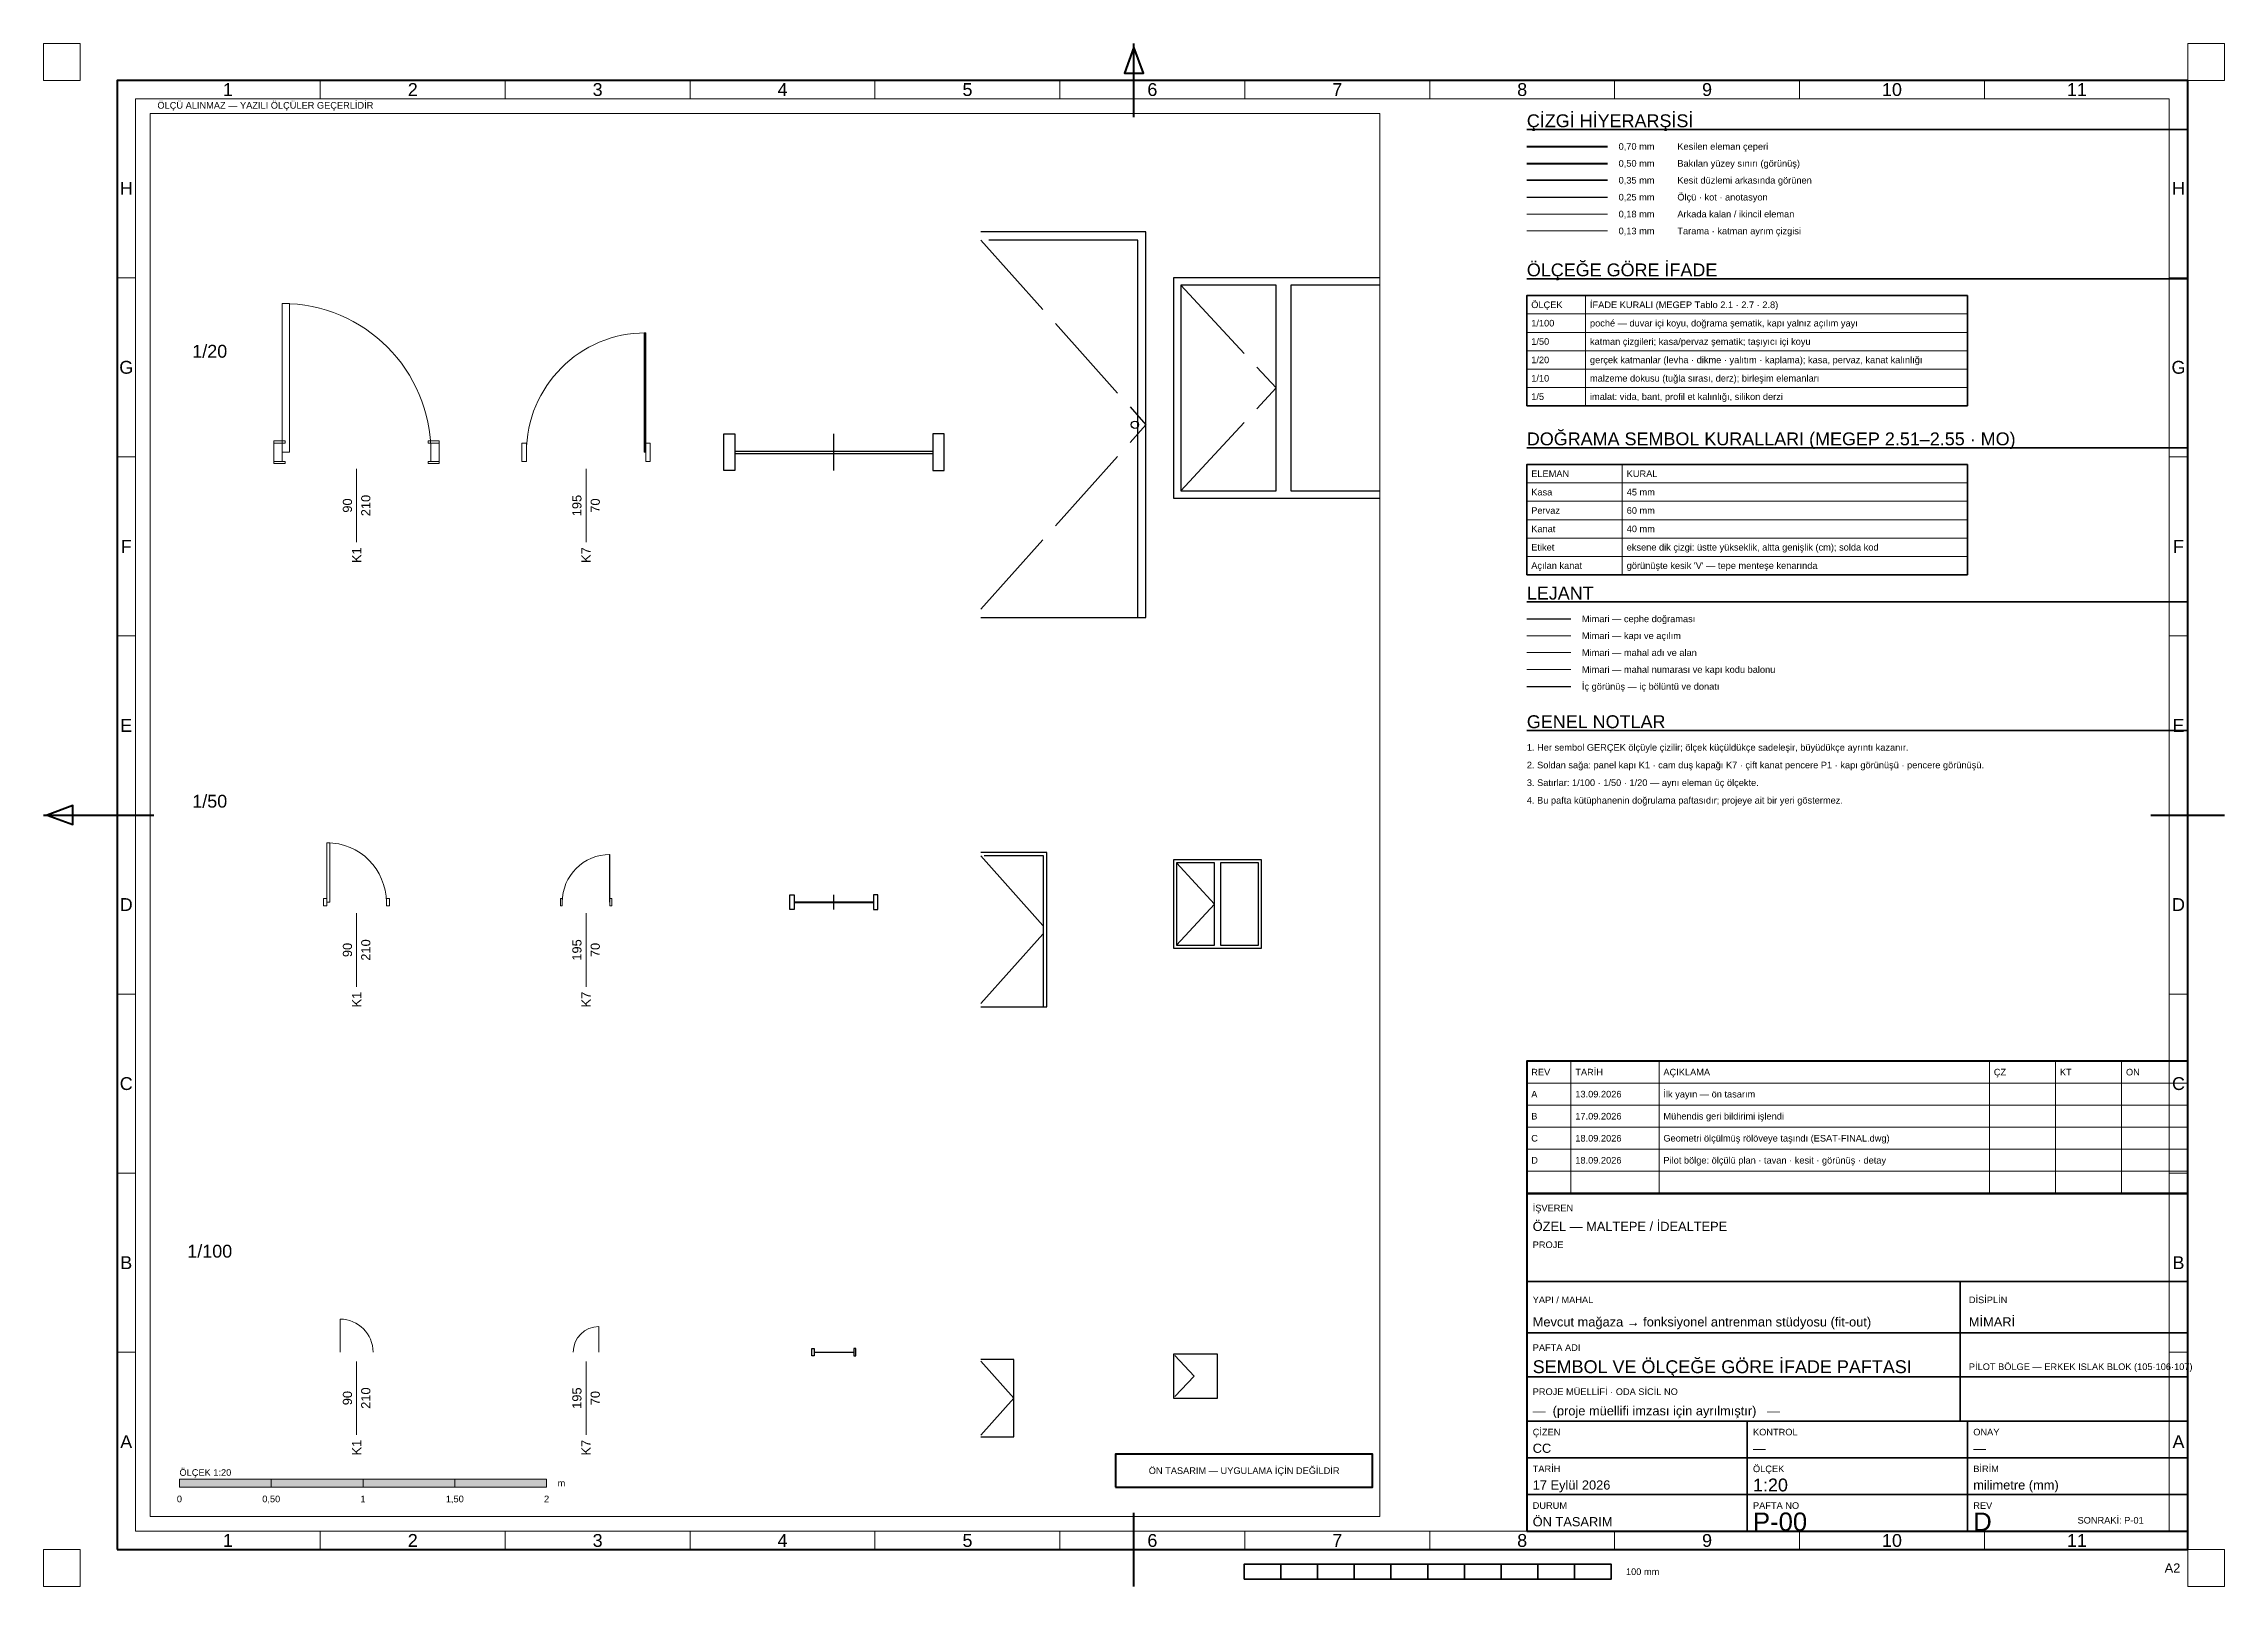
# Paper-space layout 'P-00 SEMBOL VE ÖLÇEĞE GÖRE İFADE PAFTASI' of a CAD drawing. Header units: millimetres. Extents: x 0 to 594, y 0 to 420.
# The model-space entities are those that its viewports show. They can reach past a viewport. Long polylines and large blocks are cut down to what shows.
import ezdxf
from ezdxf.enums import TextEntityAlignment as Align

# ---------------------------------------------------------------- set-up
doc = ezdxf.new("R2010")
doc.units = ezdxf.units.MM
doc.linetypes.add('DASHED', pattern=[1.524, 1.27, -0.254])
for name, color, linetype, lineweight in [('A-CEPHE', 5, 'Continuous', 25), ('A-GORUNUS-IC', 8, 'Continuous', 25), ('A-KAPI', 8, 'Continuous', 18), ('A-MAHAL', 250, 'Continuous', 18), ('A-YAZI', 7, 'Continuous', 13), ('G-ANTET', 7, 'Continuous', 25), ('G-CERCEVE', 7, 'Continuous', 70), ('G-PAFTA-ZON', 8, 'Continuous', 13), ('G-YAZI', 7, 'Continuous', 18)]:
    doc.layers.add(name, color=color, linetype=linetype, lineweight=lineweight)
doc.layers.add('G-VIEWPORT', color=251, linetype='Continuous', lineweight=13, plot=False)
doc.styles.add('GYM', font='arial.ttf')

psp = doc.layouts.new('P-00 SEMBOL VE ÖLÇEĞE GÖRE İFADE PAFTASI')

# ---------------------------------------------------------------- texts
at = {"layer": 'G-ANTET', "style": 'GYM'}
for s, height, p in [('0,70 mm', 1.8, (429, 392)), ('Kesilen eleman çeperi', 1.8, (445, 392)), ('0,50 mm', 1.8, (429, 387.4)), ('Bakılan yüzey sınırı (görünüş)', 1.8, (445, 387.4)), ('0,35 mm', 1.8, (429, 382.8)), ('Kesit düzlemi arkasında görünen', 1.8, (445, 382.8)), ('0,25 mm', 1.8, (429, 378.2)), ('0,18 mm', 1.8, (429, 373.6)), ('Arkada kalan / ikincil eleman', 1.8, (445, 373.6)), ('Ölçü · kot · anotasyon', 1.8, (445, 378.2)), ('0,13 mm', 1.8, (429, 369)), ('Tarama · katman ayrım çizgisi', 1.8, (445, 369)), ('ÖLÇEK', 1.8, (405.2, 348.9)), ('İFADE KURALI (MEGEP Tablo 2.1 · 2.7 · 2.8)', 1.8, (421.2, 348.9)), ('ELEMAN', 1.8, (405.2, 302.9)), ('KURAL', 1.8, (431.2, 302.9)), ('REV', 1.8, (405.2, 140)), ('TARİH', 1.8, (417.2, 140)), ('AÇIKLAMA', 1.8, (441.2, 140)), ('ÇZ', 1.8, (531.2, 140)), ('KT', 1.8, (549.2, 140)), ('ON', 1.8, (567.2, 140)), ('A', 1.8, (405.2, 134)), ('13.09.2026', 1.8, (417.2, 134)), ('İlk yayın — ön tasarım', 1.8, (441.2, 134)), ('B', 1.8, (405.2, 128)), ('17.09.2026', 1.8, (417.2, 128)), ('Mühendis geri bildirimi işlendi', 1.8, (441.2, 128)), ('C', 1.8, (405.2, 122)), ('18.09.2026', 1.8, (417.2, 122)), ('Geometri ölçülmüş rölöveye taşındı (ESAT-FINAL.dwg)', 1.8, (441.2, 122)), ('D', 1.8, (405.2, 116)), ('18.09.2026', 1.8, (417.2, 116)), ('Pilot bölge: ölçülü plan · tavan · kesit · görünüş · detay', 1.8, (441.2, 116)), ('İŞVEREN', 1.8, (405.6, 103)), ('ÖZEL — MALTEPE / İDEALTEPE', 2.5, (405.6, 98)), ('PROJE', 1.8, (405.6, 93)), ('YAPI / MAHAL', 1.8, (405.6, 78)), ('DİSİPLİN', 1.8, (524.4, 78)), ('Mevcut mağaza → fonksiyonel antrenman stüdyosu (fit-out)', 2.5, (405.6, 72)), ('MİMARİ', 2.5, (524.4, 72)), ('PAFTA ADI', 1.8, (405.6, 65)), ('SEMBOL VE ÖLÇEĞE GÖRE İFADE PAFTASI', 3.5, (405.6, 59.8)), ('PİLOT BÖLGE — ERKEK ISLAK BLOK (105·106·107)', 1.8, (524.4, 59.8)), ('PROJE MÜELLİFİ · ODA SİCİL NO', 1.8, (405.6, 53)), ('—  (proje müellifi imzası için ayrılmıştır)   —', 2.5, (405.6, 47.8)), ('ÇİZEN', 1.8, (405.6, 42)), ('KONTROL', 1.8, (465.6, 42)), ('ONAY', 1.8, (525.6, 42)), ('CC', 2.5, (405.6, 37.6)), ('—', 2.5, (465.6, 37.6)), ('—', 2.5, (525.6, 37.6)), ('ÖLÇEK 1:20', 1.8, (37, 31)), ('TARİH', 1.8, (405.6, 32)), ('ÖLÇEK', 1.8, (465.6, 32)), ('BİRİM', 1.8, (525.6, 32)), ('m', 1.8, (140, 28.1)), ('17 Eylül 2026', 2.5, (405.6, 27.6)), ('1:20', 3.5, (465.6, 27.6)), ('milimetre (mm)', 2.5, (525.6, 27.6)), ('ÖN TASARIM', 2.5, (405.6, 17.6)), ('DURUM', 1.8, (405.6, 22)), ('PAFTA NO', 1.8, (465.6, 22)), ('P-00', 5, (465.6, 17.6)), ('REV', 1.8, (525.6, 22)), ('D', 5, (525.6, 17.6)), ('SONRAKİ: P-01', 1.8, (554, 18))]:
    psp.add_text(s, height=height, dxfattribs=at).set_placement(p, align=Align.MIDDLE_LEFT)
at = {"layer": 'G-ANTET', "color": 1, "style": 'GYM'}
psp.add_text('ÖN TASARIM — UYGULAMA İÇİN DEĞİLDİR', height=1.8, dxfattribs=at).set_placement((327, 31.5), align=Align.MIDDLE_CENTER)
at = {"layer": 'G-ANTET', "style": 'GYM'}
for s, p in [('0', (37, 23.8)), ('0,50', (62, 23.8)), ('1', (87, 23.8)), ('1,50', (112, 23.8)), ('2', (137, 23.8))]:
    psp.add_text(s, height=1.8, dxfattribs=at).set_placement(p, align=Align.MIDDLE_CENTER)
at = {"layer": 'G-CERCEVE', "style": 'GYM'}
psp.add_text('A2', height=2.5, dxfattribs=at).set_placement((582, 5), align=Align.MIDDLE_RIGHT)
psp.add_text('100 mm', height=1.8, dxfattribs=at).set_placement((431, 4), align=Align.MIDDLE_LEFT)
at = {"layer": 'G-PAFTA-ZON', "style": 'GYM'}
for s, p in [('1', (50.18, 407.5)), ('2', (100.55, 407.5)), ('3', (150.91, 407.5)), ('4', (201.27, 407.5)), ('5', (251.64, 407.5)), ('6', (302, 407.5)), ('7', (352.36, 407.5)), ('8', (402.73, 407.5)), ('9', (453.09, 407.5)), ('10', (503.45, 407.5)), ('11', (553.82, 407.5)), ('H', (22.5, 380.62)), ('H', (581.5, 380.62)), ('G', (22.5, 331.88)), ('G', (581.5, 331.88)), ('F', (22.5, 283.12)), ('F', (581.5, 283.12)), ('E', (22.5, 234.38)), ('E', (581.5, 234.38)), ('D', (22.5, 185.62)), ('D', (581.5, 185.62)), ('C', (22.5, 136.88)), ('C', (581.5, 136.88)), ('B', (22.5, 88.12)), ('B', (581.5, 88.12)), ('A', (22.5, 39.38)), ('A', (581.5, 39.38)), ('1', (50.18, 12.5)), ('2', (100.55, 12.5)), ('3', (150.91, 12.5)), ('4', (201.27, 12.5)), ('5', (251.64, 12.5)), ('6', (302, 12.5)), ('7', (352.36, 12.5)), ('8', (402.73, 12.5)), ('9', (453.09, 12.5)), ('10', (503.45, 12.5)), ('11', (553.82, 12.5))]:
    psp.add_text(s, height=3.5, dxfattribs=at).set_placement(p, align=Align.MIDDLE_CENTER)
at = {"layer": 'G-YAZI', "style": 'GYM'}
for s, height, p in [('ÖLÇÜ ALINMAZ — YAZILI ÖLÇÜLER GEÇERLİDİR', 1.8, (31, 403.2)), ('ÇİZGİ HİYERARŞİSİ', 3.5, (404, 399)), ('ÖLÇEĞE GÖRE İFADE', 3.5, (404, 358.4)), ('1/100', 1.8, (405.2, 343.9)), ('poché — duvar içi koyu, doğrama şematik, kapı yalnız açılım yayı', 1.8, (421.2, 343.9)), ('1/50', 1.8, (405.2, 338.9)), ('katman çizgileri; kasa/pervaz şematik; taşıyıcı içi koyu', 1.8, (421.2, 338.9)), ('1/20', 1.8, (405.2, 333.9)), ('gerçek katmanlar (levha · dikme · yalıtım · kaplama); kasa, pervaz, kanat kalınlığı', 1.8, (421.2, 333.9)), ('1/10', 1.8, (405.2, 328.9)), ('malzeme dokusu (tuğla sırası, derz); birleşim elemanları', 1.8, (421.2, 328.9)), ('1/5', 1.8, (405.2, 323.9)), ('imalat: vida, bant, profil et kalınlığı, silikon derzi', 1.8, (421.2, 323.9)), ('DOĞRAMA SEMBOL KURALLARI (MEGEP 2.51–2.55 · MO)', 3.5, (404, 312.4)), ('Kasa', 1.8, (405.2, 297.9)), ('45 mm', 1.8, (431.2, 297.9)), ('Pervaz', 1.8, (405.2, 292.9)), ('60 mm', 1.8, (431.2, 292.9)), ('Kanat', 1.8, (405.2, 287.9)), ('40 mm', 1.8, (431.2, 287.9)), ('Etiket', 1.8, (405.2, 282.9)), ('eksene dik çizgi: üstte yükseklik, altta genişlik (cm); solda kod', 1.8, (431.2, 282.9)), ('Açılan kanat', 1.8, (405.2, 277.9)), ("görünüşte kesik 'V' — tepe menteşe kenarında", 1.8, (431.2, 277.9)), ('LEJANT', 3.5, (404, 270.4)), ('Mimari — cephe doğraması', 1.8, (419, 263.4)), ('Mimari — kapı ve açılım', 1.8, (419, 258.8)), ('Mimari — mahal adı ve alan', 1.8, (419, 254.2)), ('Mimari — mahal numarası ve kapı kodu balonu', 1.8, (419, 249.6)), ('İç görünüş — iç bölüntü ve donatı', 1.8, (419, 245)), ('GENEL NOTLAR', 3.5, (404, 235.4)), ('1. Her sembol GERÇEK ölçüyle çizilir; ölçek küçüldükçe sadeleşir, büyüdükçe ayrıntı kazanır.', 1.8, (404, 228.4)), ('3. Satırlar: 1/100 · 1/50 · 1/20 — aynı eleman üç ölçekte.', 1.8, (404, 218.8)), ('2. Soldan sağa: panel kapı K1 · cam duş kapağı K7 · çift kanat pencere P1 · kapı görünüşü · pencere görünüşü.', 1.8, (404, 223.6)), ('4. Bu pafta kütüphanenin doğrulama paftasıdır; projeye ait bir yeri göstermez.', 1.8, (404, 214))]:
    psp.add_text(s, height=height, dxfattribs=at).set_placement(p, align=Align.MIDDLE_LEFT)

msp = doc.modelspace()

# ---------------------------------------------------------------- texts
at = {"layer": 'A-MAHAL', "style": 'GYM'}
for s, p in [('90', (500, 4610)), ('210', (600, 4610)), ('195', (1750, 4610)), ('70', (1850, 4610)), ('K1', (550, 4340)), ('K7', (1800, 4340)), ('90', (500, 2190)), ('210', (600, 2190)), ('195', (1750, 2190)), ('70', (1850, 2190)), ('K1', (550, 1920)), ('K7', (1800, 1920)), ('90', (500, -250)), ('210', (600, -250)), ('195', (1750, -250)), ('70', (1850, -250)), ('K1', (550, -520)), ('K7', (1800, -520))]:
    msp.add_text(s, height=50, rotation=90, dxfattribs=at).set_placement(p, align=Align.MIDDLE_CENTER)
at = {"layer": 'A-YAZI', "style": 'GYM'}
for s, p in [('1/20', (-250, 5450)), ('1/50', (-250, 3000)), ('1/100', (-250, 550))]:
    msp.add_text(s, height=70, dxfattribs=at).set_placement(p, align=Align.MIDDLE_CENTER)

# ---------------------------------------------------------------- linework, layer by layer
at = {"layer": 'A-CEPHE'}
for p, q in [((3150, 4800), (3150, 5000)), ((2610, 4906), (3690, 4906)), ((2610, 4894), (3690, 4894)), ((2934, 2452), (3366, 2452)), ((2934, 2448), (3366, 2448)), ((3150, 2410), (3150, 2490)), ((3042, 0), (3258, 0))]:
    msp.add_line(p, q, dxfattribs=at)
for points in [[(2550, 4800), (2550, 5000), (2610, 5000), (2610, 4800)], [(3750, 4800), (3750, 5000), (3690, 5000), (3690, 4800)], [(2910, 2410), (2910, 2490), (2934, 2490), (2934, 2410)], [(3390, 2410), (3390, 2490), (3366, 2490), (3366, 2410)], [(3030, -20), (3030, 20), (3042, 20), (3042, -20)], [(3270, -20), (3270, 20), (3258, 20), (3258, -20)]]:
    msp.add_lwpolyline(points, close=True, dxfattribs=at)
at = {"layer": 'A-GORUNUS-IC', "linetype": 'DASHED'}
for p, q in [((3950, 6055), (4850, 5050)), ((5040, 5810), (5560, 5250)), ((5040, 4690), (5560, 5250)), ((3950, 4045), (4850, 5050)), ((3950, 2702), (4310, 2300)), ((5016, 2664), (5224, 2440)), ((5016, 2216), (5224, 2440)), ((3950, 1898), (4310, 2300)), ((3950, -49), (4130, -250)), ((5008, -18), (5112, -130)), ((5008, -242), (5112, -130)), ((3950, -451), (4130, -250))]:
    msp.add_line(p, q, dxfattribs=at)
at = {"layer": 'A-GORUNUS-IC'}
for points in [[(3950, 4000), (4850, 4000), (4850, 6100), (3950, 6100)], [(3995, 4000), (4805, 4000), (4805, 6055), (3995, 6055)], [(3950, 1880), (4310, 1880), (4310, 2720), (3950, 2720)], [(3968, 1880), (4292, 1880), (4292, 2702), (3968, 2702)], [(3950, -460), (4130, -460), (4130, -40), (3950, -40)]]:
    msp.add_lwpolyline(points, dxfattribs=at)
for points in [[(5000, 4650), (6200, 4650), (6200, 5850), (5000, 5850)], [(5040, 4690), (5560, 4690), (5560, 5810), (5040, 5810)], [(5640, 4690), (6160, 4690), (6160, 5810), (5640, 5810)], [(5000, 2200), (5480, 2200), (5480, 2680), (5000, 2680)], [(5016, 2216), (5224, 2216), (5224, 2664), (5016, 2664)], [(5256, 2216), (5464, 2216), (5464, 2664), (5256, 2664)], [(5000, -250), (5240, -250), (5240, -10), (5000, -10)]]:
    msp.add_lwpolyline(points, close=True, dxfattribs=at)
msp.add_circle((4790, 5050), 20, dxfattribs=at)
at = {"layer": 'A-KAPI'}
for p, q in [((2121, 4900), (2121, 5550)), ((460, 0), (460, 180)), ((1870, 0), (1870, 140))]:
    msp.add_line(p, q, dxfattribs=at)
for points in [[(145, 4900), (145, 5710), (185, 5710), (185, 4900)], [(2125, 4900), (2125, 5550), (2117, 5550), (2117, 4900)], [(100, 4950), (160, 4950), (160, 4962), (100, 4962)], [(100, 4850), (100, 4950), (145, 4950), (145, 4850)], [(1000, 4950), (940, 4950), (940, 4962), (1000, 4962)], [(1000, 4850), (1000, 4950), (955, 4950), (955, 4850)], [(1450, 4850), (1450, 4950), (1475, 4950), (1475, 4850)], [(2150, 4850), (2150, 4950), (2125, 4950), (2125, 4850)], [(100, 4850), (160, 4850), (160, 4838), (100, 4838)], [(1000, 4850), (940, 4850), (940, 4838), (1000, 4838)], [(388, 2450), (388, 2774), (404, 2774), (404, 2450)], [(1930, 2450), (1930, 2710), (1927, 2710), (1927, 2450)], [(370, 2430), (370, 2470), (388, 2470), (388, 2430)], [(730, 2430), (730, 2470), (712, 2470), (712, 2430)], [(1660, 2430), (1660, 2470), (1670, 2470), (1670, 2430)], [(1940, 2430), (1940, 2470), (1930, 2470), (1930, 2430)]]:
    msp.add_lwpolyline(points, close=True, dxfattribs=at)
for centre, radius, start, end in [((145, 4900), 810, 0, 90), ((2125, 4900), 650, 90, 180), ((388, 2450), 324, 0, 90), ((1930, 2450), 260, 90, 180), ((460, 0), 180, 0, 90), ((1870, 0), 140, 90, 180)]:
    msp.add_arc(centre, radius, start, end, dxfattribs=at)
at = {"layer": 'A-MAHAL'}
for p, q in [((550, 4810), (550, 4410)), ((1800, 4810), (1800, 4410)), ((550, 2390), (550, 1990)), ((1800, 2390), (1800, 1990)), ((550, -50), (550, -450)), ((1800, -50), (1800, -450))]:
    msp.add_line(p, q, dxfattribs=at)

msp.set_redraw_order([(e.dxf.handle, doc.entitydb.next_handle()) for e in msp.query("TEXT MTEXT ATTDEF DIMENSION ARC_DIMENSION")])  # texts and dimensions are drawn at this point

# ---------------------------------------------------------------- hatches: boundary and pattern name
at = {"layer": 'G-ANTET'}
for color, points in [(7, [(37, 27), (62, 27), (62, 29.2), (37, 29.2)]), (0, [(62, 27), (87, 27), (87, 29.2), (62, 29.2)]), (7, [(87, 27), (112, 27), (112, 29.2), (87, 29.2)]), (0, [(112, 27), (137, 27), (137, 29.2), (112, 29.2)])]:
    psp.add_hatch(color=color, dxfattribs=at).paths.add_polyline_path(points)

# ---------------------------------------------------------------- linework, layer by layer
at = {"layer": 'G-ANTET', "lineweight": 70}
psp.add_line((404, 392), (426, 392), dxfattribs=at)
at = {"layer": 'G-ANTET', "lineweight": 50}
psp.add_line((404, 387.4), (426, 387.4), dxfattribs=at)
at = {"layer": 'G-ANTET', "lineweight": 35}
for p, q in [((404, 382.8), (426, 382.8)), ((404, 83), (584, 83)), ((522, 69), (522, 83)), ((404, 69), (584, 69)), ((522, 45), (522, 69)), ((404, 57), (584, 57)), ((404, 45), (584, 45)), ((464, 15), (464, 45)), ((524, 15), (524, 45)), ((404, 35), (584, 35)), ((404, 25), (584, 25))]:
    psp.add_line(p, q, dxfattribs=at)
at = {"layer": 'G-ANTET', "lineweight": 25}
psp.add_line((404, 378.2), (426, 378.2), dxfattribs=at)
at = {"layer": 'G-ANTET', "lineweight": 18}
for p, q in [((404, 373.6), (426, 373.6)), ((416, 107), (416, 143)), ((440, 107), (440, 143)), ((530, 107), (530, 143)), ((548, 107), (548, 143)), ((566, 107), (566, 143)), ((404, 137), (584, 137)), ((404, 131), (584, 131)), ((404, 125), (584, 125)), ((404, 119), (584, 119)), ((404, 113), (584, 113)), ((404, 107), (584, 107))]:
    psp.add_line(p, q, dxfattribs=at)
at = {"layer": 'G-ANTET', "lineweight": 13}
for p, q in [((404, 369), (426, 369)), ((420, 321.4), (420, 351.4)), ((404, 346.4), (524, 346.4)), ((404, 341.4), (524, 341.4)), ((404, 336.4), (524, 336.4)), ((404, 331.4), (524, 331.4)), ((404, 326.4), (524, 326.4)), ((430, 275.4), (430, 305.4)), ((404, 300.4), (524, 300.4)), ((404, 295.4), (524, 295.4)), ((404, 290.4), (524, 290.4)), ((404, 285.4), (524, 285.4)), ((404, 280.4), (524, 280.4))]:
    psp.add_line(p, q, dxfattribs=at)
at = {"layer": 'G-ANTET', "color": 5, "linetype": 'Continuous', "lineweight": 25}
psp.add_line((404, 263.4), (416, 263.4), dxfattribs=at)
at = {"layer": 'G-ANTET', "color": 8, "linetype": 'Continuous', "lineweight": 18}
psp.add_line((404, 258.8), (416, 258.8), dxfattribs=at)
at = {"layer": 'G-ANTET', "color": 7, "linetype": 'Continuous', "lineweight": 13}
psp.add_line((404, 254.2), (416, 254.2), dxfattribs=at)
at = {"layer": 'G-ANTET', "color": 250, "linetype": 'Continuous', "lineweight": 18}
psp.add_line((404, 249.6), (416, 249.6), dxfattribs=at)
at = {"layer": 'G-ANTET', "color": 8, "linetype": 'Continuous', "lineweight": 25}
psp.add_line((404, 245), (416, 245), dxfattribs=at)
at = {"layer": 'G-ANTET', "lineweight": 35}
for points in [[(404, 321.4), (524, 321.4), (524, 351.4), (404, 351.4)], [(404, 275.4), (524, 275.4), (524, 305.4), (404, 305.4)]]:
    psp.add_lwpolyline(points, close=True, dxfattribs=at)
at = {"layer": 'G-ANTET', "lineweight": 50}
psp.add_lwpolyline([(404, 107), (584, 107), (584, 143), (404, 143)], close=True, dxfattribs=at)
at = {"layer": 'G-ANTET', "lineweight": 100}
psp.add_lwpolyline([(404, 15), (584, 15), (584, 107), (404, 107)], close=True, dxfattribs=at)
at = {"layer": 'G-ANTET', "color": 1, "lineweight": 50}
psp.add_lwpolyline([(292, 27), (362, 27), (362, 36), (292, 36)], close=True, dxfattribs=at)
at = {"layer": 'G-ANTET', "lineweight": 18}
for points in [[(37, 27), (62, 27), (62, 29.2), (37, 29.2)], [(62, 27), (87, 27), (87, 29.2), (62, 29.2)], [(87, 27), (112, 27), (112, 29.2), (87, 29.2)], [(112, 27), (137, 27), (137, 29.2), (112, 29.2)]]:
    psp.add_lwpolyline(points, close=True, dxfattribs=at)
at = {"layer": 'G-CERCEVE', "lineweight": 70}
for p, q in [((297, 400), (297, 420)), ((0, 210), (30, 210)), ((574, 210), (594, 210)), ((297, 0), (297, 20))]:
    psp.add_line(p, q, dxfattribs=at)
at = {"layer": 'G-CERCEVE', "lineweight": 35}
for p, q in [((327, 2), (327, 6)), ((337, 2), (337, 6)), ((347, 2), (347, 6)), ((357, 2), (357, 6)), ((367, 2), (367, 6)), ((377, 2), (377, 6)), ((387, 2), (387, 6)), ((397, 2), (397, 6)), ((407, 2), (407, 6)), ((417, 2), (417, 6)), ((427, 2), (427, 6))]:
    psp.add_line(p, q, dxfattribs=at)
at = {"layer": 'G-CERCEVE', "lineweight": 13}
for points in [[(0, 410), (10, 410), (10, 420), (0, 420)], [(584, 410), (594, 410), (594, 420), (584, 420)], [(0, 0), (10, 0), (10, 10), (0, 10)], [(584, 0), (594, 0), (594, 10), (584, 10)]]:
    psp.add_lwpolyline(points, close=True, dxfattribs=at)
at = {"layer": 'G-CERCEVE', "lineweight": 70}
for points in [[(297, 419), (294.4, 412), (299.6, 412)], [(20, 10), (584, 10), (584, 410), (20, 410)], [(1, 210), (8, 207.4), (8, 212.6)]]:
    psp.add_lwpolyline(points, close=True, dxfattribs=at)
at = {"layer": 'G-CERCEVE', "lineweight": 18}
psp.add_lwpolyline([(29, 19), (364, 19), (364, 401), (29, 401)], close=True, dxfattribs=at)
at = {"layer": 'G-CERCEVE', "lineweight": 35}
psp.add_lwpolyline([(327, 2), (427, 2), (427, 6), (327, 6)], close=True, dxfattribs=at)
at = {"layer": 'G-PAFTA-ZON', "lineweight": 13}
for p, q in [((75.36, 405), (75.36, 410)), ((125.73, 405), (125.73, 410)), ((176.09, 405), (176.09, 410)), ((226.45, 405), (226.45, 410)), ((276.82, 405), (276.82, 410)), ((327.18, 405), (327.18, 410)), ((377.55, 405), (377.55, 410)), ((427.91, 405), (427.91, 410)), ((478.27, 405), (478.27, 410)), ((528.64, 405), (528.64, 410)), ((20, 356.25), (25, 356.25)), ((579, 356.25), (584, 356.25)), ((20, 307.5), (25, 307.5)), ((579, 307.5), (584, 307.5)), ((20, 258.75), (25, 258.75)), ((579, 258.75), (584, 258.75)), ((20, 210), (25, 210)), ((579, 210), (584, 210)), ((20, 161.25), (25, 161.25)), ((579, 161.25), (584, 161.25)), ((20, 112.5), (25, 112.5)), ((579, 112.5), (584, 112.5)), ((20, 63.75), (25, 63.75)), ((579, 63.75), (584, 63.75)), ((75.36, 10), (75.36, 15)), ((125.73, 10), (125.73, 15)), ((176.09, 10), (176.09, 15)), ((226.45, 10), (226.45, 15)), ((276.82, 10), (276.82, 15)), ((327.18, 10), (327.18, 15)), ((377.55, 10), (377.55, 15)), ((427.91, 10), (427.91, 15)), ((478.27, 10), (478.27, 15)), ((528.64, 10), (528.64, 15))]:
    psp.add_line(p, q, dxfattribs=at)
psp.add_lwpolyline([(25, 15), (579, 15), (579, 405), (25, 405)], close=True, dxfattribs=at)
at = {"layer": 'G-YAZI', "lineweight": 35}
for p, q in [((404, 396.6), (584, 396.6)), ((404, 356), (584, 356)), ((404, 310), (584, 310)), ((404, 268), (584, 268)), ((404, 233), (584, 233))]:
    psp.add_line(p, q, dxfattribs=at)

psp.set_redraw_order([(e.dxf.handle, doc.entitydb.next_handle()) for e in psp.query("TEXT MTEXT ATTDEF DIMENSION ARC_DIMENSION")])  # texts and dimensions are drawn at this point

# ---------------------------------------------------------------- viewports
at = {"layer": 'G-VIEWPORT'}
psp.add_viewport(center=(196.5, 210), size=(335, 382), view_center_point=(2775, 2925), view_height=7640, dxfattribs=at)

doc.saveas('drawing.dxf')
